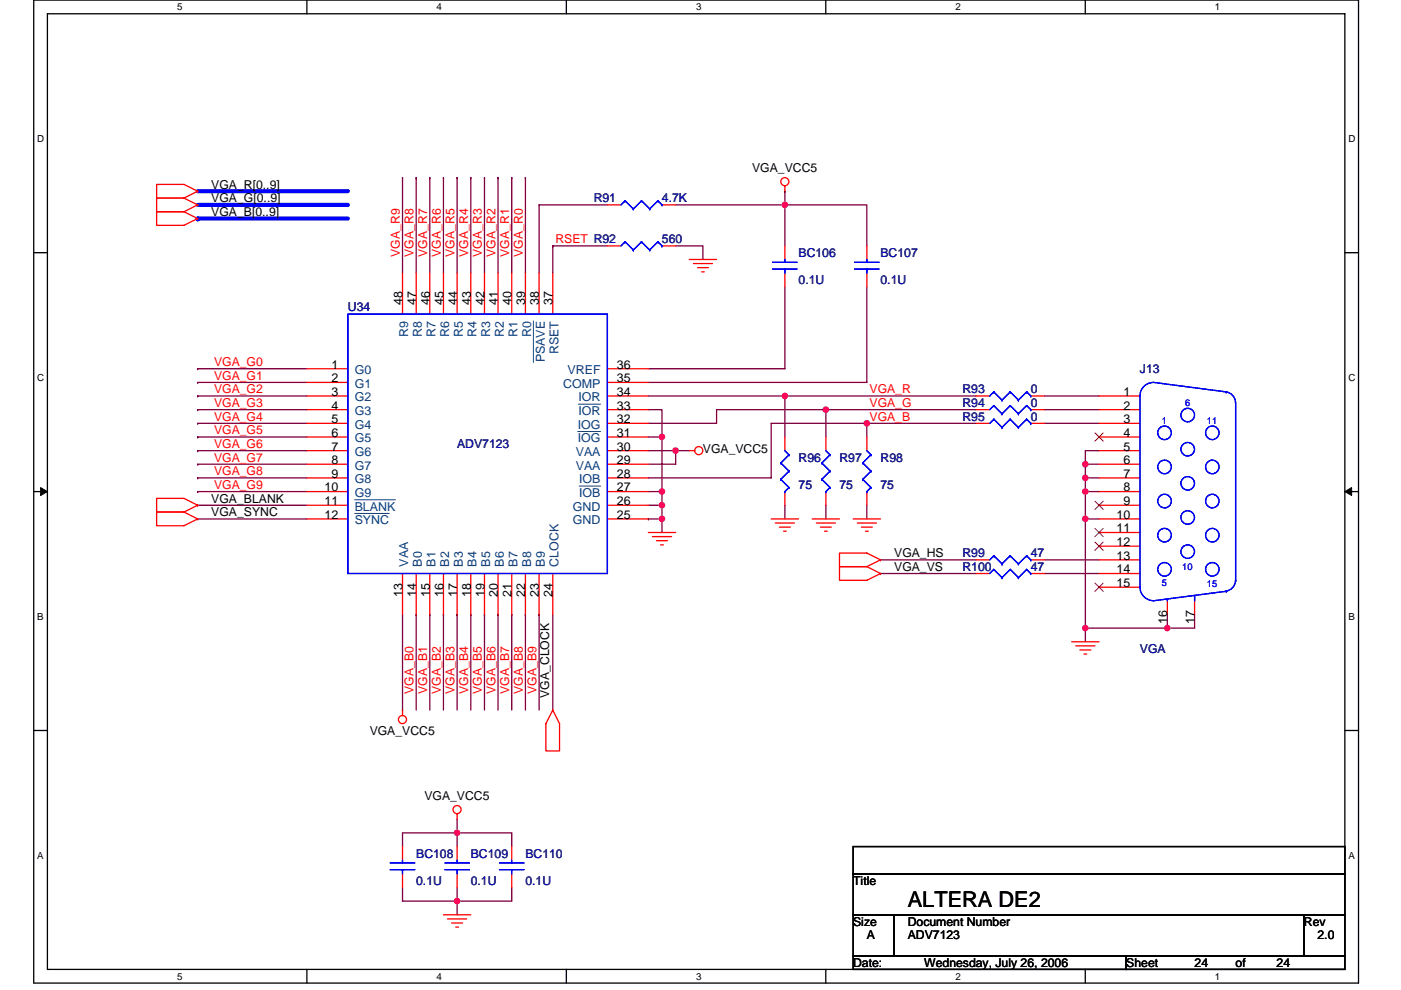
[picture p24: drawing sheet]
<svg xmlns="http://www.w3.org/2000/svg" width="297mm" height="210mm" viewBox="0 0 297 210" stroke-linecap="round" stroke-linejoin="round" font-family="sans-serif">
<defs><g id="words">
<text font-size="4.6" x="192.5" y="192.4">ALTERA DE2</text>
<g font-size="2.6">
<text x="44.8" y="40">VGA_R[0..9]</text>
<text x="159.5" y="36.5">VGA_VCC5</text>
<text x="44.8" y="42.9">VGA_G[0..9]</text>
<text x="44.8" y="45.8">VGA_B[0..9]</text>
<text x="85.3" y="64.6" transform="rotate(-90 85.3 64.6)">48</text>
<text x="88.2" y="64.6" transform="rotate(-90 88.2 64.6)">47</text>
<text x="91.1" y="64.6" transform="rotate(-90 91.1 64.6)">46</text>
<text x="94" y="64.6" transform="rotate(-90 94 64.6)">45</text>
<text x="96.9" y="64.6" transform="rotate(-90 96.9 64.6)">44</text>
<text x="99.8" y="64.6" transform="rotate(-90 99.8 64.6)">43</text>
<text x="102.7" y="64.6" transform="rotate(-90 102.7 64.6)">42</text>
<text x="105.6" y="64.6" transform="rotate(-90 105.6 64.6)">41</text>
<text x="108.5" y="64.6" transform="rotate(-90 108.5 64.6)">40</text>
<text x="111.4" y="64.6" transform="rotate(-90 111.4 64.6)">39</text>
<text x="114.3" y="64.6" transform="rotate(-90 114.3 64.6)">38</text>
<text x="117.2" y="64.6" transform="rotate(-90 117.2 64.6)">37</text>
<text x="70.3" y="81.1">2</text>
<text x="70.3" y="84">3</text>
<text x="70.3" y="78.2">1</text>
<text x="130.8" y="81.1">35</text>
<text x="130.8" y="78.2">36</text>
<text x="130.8" y="84">34</text>
<text x="238.2" y="84">1</text>
<text x="70.3" y="86.9">4</text>
<text x="70.3" y="89.8">5</text>
<text x="130.8" y="89.8">32</text>
<text x="130.8" y="86.9">33</text>
<text x="238.2" y="89.8">3</text>
<text x="238.2" y="86.9">2</text>
<text x="70.3" y="95.6">7</text>
<text x="70.3" y="92.7">6</text>
<text x="130.8" y="92.7">31</text>
<text x="130.8" y="95.6">30</text>
<text x="238.2" y="95.6">5</text>
<text x="238.2" y="92.7">4</text>
<text x="70.3" y="98.4">8</text>
<text x="70.3" y="101.3">9</text>
<text x="130.8" y="101.3">28</text>
<text x="130.8" y="98.4">29</text>
<text x="149" y="96.2">VGA_VCC5</text>
<text x="238.2" y="101.3">7</text>
<text x="238.2" y="98.4">6</text>
<text x="44.8" y="106.6">VGA_BLANK</text>
<text x="68.8" y="107.1">11</text>
<text x="68.8" y="104.2">10</text>
<text x="130.8" y="104.2">27</text>
<text x="130.8" y="107.1">26</text>
<text x="238.2" y="107.1">9</text>
<text x="238.2" y="104.2">8</text>
<text x="44.8" y="109.5">VGA_SYNC</text>
<text x="68.8" y="110">12</text>
<text x="130.8" y="110">25</text>
<text x="236.7" y="110">10</text>
<text x="236.7" y="112.9">11</text>
<text x="189.6" y="118.2">VGA_HS</text>
<text x="236.7" y="115.8">12</text>
<text x="236.7" y="118.7">13</text>
<text x="189.6" y="121.1">VGA_VS</text>
<text x="236.7" y="121.6">14</text>
<text x="236.7" y="124.5">15</text>
<text x="85.3" y="126.6" transform="rotate(-90 85.3 126.6)">13</text>
<text x="88.2" y="126.6" transform="rotate(-90 88.2 126.6)">14</text>
<text x="91.1" y="126.6" transform="rotate(-90 91.1 126.6)">15</text>
<text x="94" y="126.6" transform="rotate(-90 94 126.6)">16</text>
<text x="96.9" y="126.6" transform="rotate(-90 96.9 126.6)">17</text>
<text x="99.8" y="126.6" transform="rotate(-90 99.8 126.6)">18</text>
<text x="102.7" y="126.6" transform="rotate(-90 102.7 126.6)">19</text>
<text x="105.6" y="126.6" transform="rotate(-90 105.6 126.6)">20</text>
<text x="108.5" y="126.6" transform="rotate(-90 108.5 126.6)">21</text>
<text x="111.4" y="126.6" transform="rotate(-90 111.4 126.6)">22</text>
<text x="114.3" y="126.6" transform="rotate(-90 114.3 126.6)">23</text>
<text x="117.2" y="126.6" transform="rotate(-90 117.2 126.6)">24</text>
<text x="247.5" y="132.4" transform="rotate(-90 247.5 132.4)">16</text>
<text x="253.3" y="132.4" transform="rotate(-90 253.3 132.4)">17</text>
<text x="116.4" y="148" transform="rotate(-90 116.4 148)">VGA_CLOCK</text>
<text x="78.4" y="155.8">VGA_VCC5</text>
<text x="90" y="169.7">VGA_VCC5</text>
<text x="180.9" y="187.7">Title</text>
<text x="180.9" y="196.4">Size</text>
<text x="192.5" y="196.4">Document Number</text>
<text x="276.5" y="196.4">Rev</text>
<text x="183.8" y="199.3">A</text>
<text x="192.5" y="199.3">ADV7123</text>
<text x="279.3" y="199.3">2.0</text>
<text x="180.9" y="205">Date:</text>
<text x="196" y="205">Wednesday, July 26, 2006</text>
<text x="238.8" y="205">Sheet</text>
<text x="253.3" y="205">24</text>
<text x="262" y="205">of</text>
<text x="270.7" y="205">24</text>
</g>
<g font-size="2.6" fill="#000080">
<text x="125.9" y="42.9">R91</text>
<text x="140.4" y="42.9">4.7K</text>
<text x="140.4" y="51.6">560</text>
<text x="169.3" y="54.5">BC106</text>
<text x="186.7" y="54.5">BC107</text>
<text x="169.3" y="60.3">0.1U</text>
<text x="186.7" y="60.3">0.1U</text>
<text x="73.8" y="66.1">U34</text>
<text x="204.1" y="83.4">R93</text>
<text x="218.5" y="83.4">0</text>
<text x="241.7" y="79.1">J13</text>
<text x="204.1" y="86.3">R94</text>
<text x="204.1" y="89.2">R95</text>
<text x="218.5" y="86.3">0</text>
<text x="218.5" y="89.2">0</text>
<text x="96.9" y="95">ADV7123</text>
<text x="169.3" y="97.9">R96</text>
<text x="178" y="97.9">R97</text>
<text x="186.7" y="97.9">R98</text>
<text x="169.3" y="103.7">75</text>
<text x="178" y="103.7">75</text>
<text x="186.7" y="103.7">75</text>
<text x="204.1" y="118.2">R99</text>
<text x="218.5" y="118.2">47</text>
<text x="204.1" y="121.1">R100</text>
<text x="218.5" y="121.1">47</text>
<text x="241.7" y="138.5">VGA</text>
<text x="88.2" y="181.9">BC108</text>
<text x="99.8" y="181.9">BC109</text>
<text x="111.4" y="181.9">BC110</text>
<text x="88.2" y="187.7">0.1U</text>
<text x="99.8" y="187.7">0.1U</text>
<text x="111.4" y="187.7">0.1U</text>
</g>
<g font-size="2.6" fill="#f00">
<text x="117.8" y="51.6">RSET R92</text>
<text x="84.8" y="54.5" transform="rotate(-90 84.8 54.5)">VGA_R9</text>
<text x="87.7" y="54.5" transform="rotate(-90 87.7 54.5)">VGA_R8</text>
<text x="90.5" y="54.5" transform="rotate(-90 90.5 54.5)">VGA_R7</text>
<text x="93.4" y="54.5" transform="rotate(-90 93.4 54.5)">VGA_R6</text>
<text x="96.3" y="54.5" transform="rotate(-90 96.3 54.5)">VGA_R5</text>
<text x="99.2" y="54.5" transform="rotate(-90 99.2 54.5)">VGA_R4</text>
<text x="102.1" y="54.5" transform="rotate(-90 102.1 54.5)">VGA_R3</text>
<text x="105" y="54.5" transform="rotate(-90 105 54.5)">VGA_R2</text>
<text x="107.9" y="54.5" transform="rotate(-90 107.9 54.5)">VGA_R1</text>
<text x="110.8" y="54.5" transform="rotate(-90 110.8 54.5)">VGA_R0</text>
<text x="45.4" y="77.6">VGA_G0</text>
<text x="45.4" y="83.4">VGA_G2</text>
<text x="45.4" y="80.5">VGA_G1</text>
<text x="184.4" y="83.4">VGA_R</text>
<text x="45.4" y="89.2">VGA_G4</text>
<text x="45.4" y="86.3">VGA_G3</text>
<text x="184.4" y="89.2">VGA_B</text>
<text x="184.4" y="86.3">VGA_G</text>
<text x="45.4" y="95">VGA_G6</text>
<text x="45.4" y="92.1">VGA_G5</text>
<text x="45.4" y="100.8">VGA_G8</text>
<text x="45.4" y="97.9">VGA_G7</text>
<text x="45.4" y="103.7">VGA_G9</text>
<text x="87.7" y="147.1" transform="rotate(-90 87.7 147.1)">VGA_B0</text>
<text x="90.5" y="147.1" transform="rotate(-90 90.5 147.1)">VGA_B1</text>
<text x="93.4" y="147.1" transform="rotate(-90 93.4 147.1)">VGA_B2</text>
<text x="96.3" y="147.1" transform="rotate(-90 96.3 147.1)">VGA_B3</text>
<text x="99.2" y="147.1" transform="rotate(-90 99.2 147.1)">VGA_B4</text>
<text x="102.1" y="147.1" transform="rotate(-90 102.1 147.1)">VGA_B5</text>
<text x="105" y="147.1" transform="rotate(-90 105 147.1)">VGA_B6</text>
<text x="107.9" y="147.1" transform="rotate(-90 107.9 147.1)">VGA_B7</text>
<text x="110.8" y="147.1" transform="rotate(-90 110.8 147.1)">VGA_B8</text>
<text x="113.7" y="147.1" transform="rotate(-90 113.7 147.1)">VGA_B9</text>
</g>
<g font-size="2.6" fill="#004080">
<text x="86.5" y="71.4" transform="rotate(-90 86.5 71.4)">R9</text>
<text x="89.4" y="71.4" transform="rotate(-90 89.4 71.4)">R8</text>
<text x="92.3" y="71.4" transform="rotate(-90 92.3 71.4)">R7</text>
<text x="95.2" y="71.4" transform="rotate(-90 95.2 71.4)">R6</text>
<text x="98.1" y="71.4" transform="rotate(-90 98.1 71.4)">R5</text>
<text x="101" y="71.4" transform="rotate(-90 101 71.4)">R4</text>
<text x="103.9" y="71.4" transform="rotate(-90 103.9 71.4)">R3</text>
<text x="106.8" y="71.4" transform="rotate(-90 106.8 71.4)">R2</text>
<text x="109.7" y="71.4" transform="rotate(-90 109.7 71.4)">R1</text>
<text x="112.6" y="71.4" transform="rotate(-90 112.6 71.4)">R0</text>
<text x="115.5" y="76.9" transform="rotate(-90 115.5 76.9)">PSAVE</text>
<text x="118.4" y="75.1" transform="rotate(-90 118.4 75.1)">RSET</text>
<text x="75.2" y="82.3">G1</text>
<text x="75.2" y="79.4">G0</text>
<text x="119.4" y="82.3">COMP</text>
<text x="120.3" y="79.4">VREF</text>
<text x="75.2" y="85.2">G2</text>
<text x="75.2" y="88.1">G3</text>
<text x="122.6" y="88.1">IOR</text>
<text x="122.6" y="85.2">IOR</text>
<text x="75.2" y="91">G4</text>
<text x="75.2" y="93.9">G5</text>
<text x="122.5" y="93.9">IOG</text>
<text x="122.5" y="91">IOG</text>
<text x="75.2" y="96.8">G6</text>
<text x="75.2" y="99.6">G7</text>
<text x="122.1" y="99.6">VAA</text>
<text x="122.1" y="96.8">VAA</text>
<text x="75.2" y="105.4">G9</text>
<text x="75.2" y="102.5">G8</text>
<text x="122.8" y="105.4">IOB</text>
<text x="122.8" y="102.5">IOB</text>
<text x="75.2" y="111.2">SYNC</text>
<text x="75.2" y="108.3">BLANK</text>
<text x="121.5" y="111.2">GND</text>
<text x="121.5" y="108.3">GND</text>
<text x="86.5" y="120.2" transform="rotate(-90 86.5 120.2)">VAA</text>
<text x="89.4" y="120.2" transform="rotate(-90 89.4 120.2)">B0</text>
<text x="92.3" y="120.2" transform="rotate(-90 92.3 120.2)">B1</text>
<text x="95.2" y="120.2" transform="rotate(-90 95.2 120.2)">B2</text>
<text x="98.1" y="120.2" transform="rotate(-90 98.1 120.2)">B3</text>
<text x="101" y="120.2" transform="rotate(-90 101 120.2)">B4</text>
<text x="103.9" y="120.2" transform="rotate(-90 103.9 120.2)">B5</text>
<text x="106.8" y="120.2" transform="rotate(-90 106.8 120.2)">B6</text>
<text x="109.7" y="120.2" transform="rotate(-90 109.7 120.2)">B7</text>
<text x="112.6" y="120.2" transform="rotate(-90 112.6 120.2)">B8</text>
<text x="115.5" y="120.2" transform="rotate(-90 115.5 120.2)">B9</text>
<text x="118.4" y="120.2" transform="rotate(-90 118.4 120.2)">CLOCK</text>
</g>
<g font-size="2.1">
<text x="37.5" y="2.2">5</text>
<text x="92.6" y="2.2">4</text>
<text x="147.6" y="2.2">3</text>
<text x="202.6" y="2.2">2</text>
<text x="257.6" y="2.2">1</text>
<text x="7.9" y="30.1">D</text>
<text x="285.9" y="30.1">D</text>
<text x="7.9" y="80.8">C</text>
<text x="285.9" y="80.8">C</text>
<text x="7.9" y="131.4">B</text>
<text x="285.9" y="131.4">B</text>
<text x="7.9" y="182.1">A</text>
<text x="285.9" y="182.1">A</text>
<text x="37.5" y="207.8">5</text>
<text x="92.6" y="207.8">4</text>
<text x="147.6" y="207.8">3</text>
<text x="202.6" y="207.8">2</text>
<text x="257.6" y="207.8">1</text>
</g>
<g font-size="2" fill="#00f">
<text x="246.3" y="89.9">1</text>
<text x="251.2" y="86.1">6</text>
<text x="255.9" y="89.9">11</text>
<text x="246.3" y="124.3">5</text>
<text x="250.7" y="120.8">10</text>
<text x="255.9" y="124.6">15</text>
</g>
</g></defs>
<path d="M7.2 0h280.8v208.5h-280.8zM10.1 2.9h275v202.7h-275z" fill="none" stroke="#000" stroke-width=".28"/>
<g fill="#fff">
<path d="M37.5 .3h1.2v2.3h-1.2z"/>
<path d="M37.5 205.9h1.2v2.3h-1.2z"/>
</g>
<path d="M65.1 0v2.9M65.1 205.6v2.9" fill="none" stroke="#000" stroke-width=".28"/>
<g fill="#fff">
<path d="M92.6 .3h1.1v2.3h-1.1z"/>
<path d="M92.6 205.9h1.1v2.3h-1.1z"/>
</g>
<path d="M120.1 0v2.9M120.1 205.6v2.9" fill="none" stroke="#000" stroke-width=".28"/>
<g fill="#fff">
<path d="M147.6 .3h1.1v2.3h-1.1z"/>
<path d="M147.6 205.9h1.1v2.3h-1.1z"/>
</g>
<path d="M175.1 0v2.9M175.1 205.6v2.9" fill="none" stroke="#000" stroke-width=".28"/>
<g fill="#fff">
<path d="M202.6 .3h1.1v2.3h-1.1z"/>
<path d="M202.6 205.9h1.1v2.3h-1.1z"/>
</g>
<path d="M230.1 0v2.9M230.1 205.6v2.9" fill="none" stroke="#000" stroke-width=".28"/>
<g fill="#fff">
<path d="M257.6 .3h1.2v2.3h-1.2z"/>
<path d="M257.6 205.9h1.2v2.3h-1.2z"/>
<path d="M7.9 28.3h1.5v2.3h-1.5z"/>
<path d="M285.9 28.3h1.5v2.3h-1.5z"/>
<path d="M7.9 78.9h1.5v2.3h-1.5z"/>
<path d="M285.9 78.9h1.5v2.3h-1.5z"/>
</g>
<path d="M7.2 53.6h2.9M285.1 53.6h2.9" fill="none" stroke="#000" stroke-width=".28"/>
<g fill="#fff">
<path d="M7.9 129.6h1.4v2.3h-1.4z"/>
<path d="M285.9 129.6h1.3v2.3h-1.3z"/>
</g>
<path d="M7.2 104.3h2.9M285.1 104.3h2.9" fill="none" stroke="#000" stroke-width=".28"/>
<path d="M8.6 103.4l1.5 .9-1.5 .8zM285.1 104.3l1.5-.9v1.7z" fill="#000" stroke="#000" stroke-width=".21"/>
<g fill="#fff">
<path d="M7.9 180.3h1.4v2.3h-1.4z"/>
<path d="M285.9 180.3h1.4v2.3h-1.4z"/>
</g>
<path d="M7.2 154.9h2.9M285.1 154.9h2.9M180.9 179.6h104.2v5.7h-104.2zM180.9 185.3h104.2v8.7h-104.2zM180.9 194h8.7v8.7h-8.7zM189.6 194h86.9v8.7h-86.9zM276.5 194h8.6v8.7h-8.6zM180.9 202.7h57.9v2.9h-57.9zM238.8 202.7h46.3v2.9h-46.3z" fill="none" stroke="#000" stroke-width=".28"/>
<g fill="none" stroke="#800040" stroke-width=".28">
<path d="M85.3 37.7h.1M85.3 37.7v20.2M88.2 37.7h.1M88.2 37.7v20.2M91.1 37.7h.1M91.1 37.7v20.2M94 37.7h.1M94 37.7v20.2M96.9 37.7h.1M96.9 37.7v20.2M99.8 37.7h.1M99.8 37.7v20.2"/>
<path d="M102.7 37.7h.1M102.7 37.7v20.2M105.6 37.7h.1M105.6 37.7v20.2M108.5 37.7h.1M108.5 37.7v20.2M111.4 37.7h.1M111.4 37.7v20.2M117.2 52.2h11.6M117.2 52.2h.1M117.2 52.2v5.7M128.8 43.5h-14.5v14.4"/>
<path d="M143.3 52.2h5.7v2.8M143.3 43.5h23.1v8.7M166.4 40.6h.1M166.4 40.6v2.9h17.4v8.7M41.9 78.2h.1M41.9 78.2h23.2M166.4 60.8v17.4h-28.9M183.8 60.8v20.3h-46.3M41.9 98.5h.1M41.9 95.6h.1M41.9 92.7h.1M41.9 89.8h.1"/>
<path d="M41.9 86.9h.1M41.9 84h.1M41.9 81.1h.1M41.9 98.5h23.2M41.9 89.8h23.2M41.9 95.6h23.2M41.9 92.7h23.2M41.9 86.9h23.2M41.9 84h23.2M41.9 81.1h23.2M137.5 92.7h2.9M137.5 86.9h2.9v5.8"/>
<path d="M137.5 84h28.9M137.5 95.6h5.8M140.4 92.7h.1M140.4 92.7v17.4M143.3 95.6v2.9h-5.8M143.3 95.6h.1M143.3 95.6h2.9M166.4 84h.1M166.4 84v8.7M166.4 84h40.5M175.1 86.9h.1M175.1 86.9h-23.2v2.9h-14.4"/>
<path d="M175.1 86.9v5.8M175.1 86.9h31.8M183.8 89.8h-20.3v11.6h-26M183.8 89.8h.1M183.8 89.8v2.9M183.8 89.8h23.1M221.4 84h11.6M221.4 86.9h11.6M221.4 89.8h11.6M230.1 98.5h.1M230.1 98.5v2.9M230.1 98.5h2.9"/>
<path d="M233 95.6h-2.9v2.9M41.9 104.3h.1M41.9 101.4h.1M41.9 107.2h23.2M41.9 110.1h23.2M41.9 104.3h23.2M41.9 101.4h23.2M137.5 107.2h2.9M137.5 110.1h.1M137.5 104.3h2.9M137.5 110.1h2.9M140.4 110.1v2.8"/>
<path d="M140.4 104.3h.1M140.4 107.2h.1M166.4 107.2v2.9M175.1 107.2v2.9M183.8 107.2v2.9M186.7 118.7h20.2M221.4 118.7h11.6M230.1 104.3v5.8M230.1 110.1h.1M230.1 104.3h.1M230.1 101.4h.1M230.1 101.4v2.9"/>
<path d="M230.1 110.1v23.1M230.1 110.1h2.9M230.1 104.3h2.9M230.1 101.4h2.9M85.3 130.3v20.3M88.2 130.3h.1M88.2 130.3v20.3M91.1 130.3h.1M91.1 130.3v20.3M94 130.3h.1M94 130.3v20.3M96.9 130.3h.1"/>
<path d="M96.9 130.3v20.3M99.8 130.3h.1M99.8 130.3v20.3M102.7 130.3h.1M102.7 130.3v20.3M105.6 130.3h.1M105.6 130.3v20.3M108.5 130.3h.1M108.5 130.3v20.3M111.4 130.3h.1M111.4 130.3v20.3M114.3 130.3h.1"/>
<path d="M114.3 130.3v20.3M117.2 130.3v20.3M186.7 121.6h20.2M221.4 121.6h11.6M230.1 133.2v2.9M230.1 133.2h.1M247.5 133.2h.1M247.5 130.3v2.9M253.3 130.3v2.9h-23.2M85.3 150.6h.1M96.9 176.7v2.9M96.9 176.7h11.6v2.9"/>
<path d="M96.9 176.7h-11.6v2.9M96.9 173.8v2.9M96.9 176.7h.1M85.3 188.2v2.9h11.6M96.9 191.1v2.9M96.9 191.1h.1M96.9 188.2v2.9M108.5 188.2v2.9h-11.6"/>
</g>
<g fill="#f0f" stroke="#f0f" stroke-width=".28">
<circle cx="247.5" cy="133.2" r=".57"/>
<circle cx="230.1" cy="98.5" r=".57"/>
<circle cx="183.8" cy="89.8" r=".57"/>
<circle cx="230.1" cy="110" r=".57"/>
<circle cx="230.1" cy="104.3" r=".57"/>
<circle cx="230.1" cy="101.4" r=".57"/>
<circle cx="140.3" cy="92.7" r=".57"/>
<circle cx="140.3" cy="104.3" r=".57"/>
<circle cx="140.3" cy="110" r=".57"/>
<circle cx="166.4" cy="43.5" r=".57"/>
<circle cx="175.1" cy="86.9" r=".57"/>
<circle cx="166.4" cy="84" r=".57"/>
<circle cx="96.9" cy="176.6" r=".57"/>
<circle cx="230.1" cy="133.2" r=".57"/>
<circle cx="96.9" cy="191.1" r=".57"/>
<circle cx="143.2" cy="95.6" r=".57"/>
<circle cx="140.3" cy="107.1" r=".57"/>
</g>
<path d="M41.9 40.6h31.9M41.9 43.5h31.9M41.9 46.4h.1M41.9 46.4h31.9" fill="none" stroke="#00f" stroke-width=".87"/>
<g fill="none" stroke="#f00" stroke-width=".28">
<path d="M166.4 39.4v1.2M39 42h-5.8v2.9h5.8M39 44.9h-5.8v2.9h5.8l2.9-1.4M39 42l2.9 1.5M39 44.9l2.9 1.5M41.9 40.6l-2.9-1.5h-5.8v2.9h5.8M41.9 40.6h.1M41.9 43.5h.1M41.9 46.4h.1M41.9 40.6l-2.9 1.4M41.9 43.5l-2.9 1.4M85.3 57.9v8.7"/>
<path d="M88.2 57.9v8.7M91.1 57.9v8.7M94 57.9v8.7M96.9 57.9v8.7M99.8 57.9v8.7M102.7 57.9v8.7M105.6 57.9v8.7M108.5 57.9v8.7M111.4 57.9v8.7M114.3 57.9v8.7M117.2 57.9v8.7M128.8 52.2h2.9"/>
<path d="M128.8 43.5h2.9M140.4 52.2h2.9M140.4 43.5h2.9M146.2 55h5.7M147 55.9h4.1M147.9 56.8h2.3M148.8 57.7h.5M166.4 52.2v2.8M166.4 57.9v2.9M183.8 52.2v2.8M183.8 57.9v2.9M65.1 78.2h8.7"/>
<path d="M128.8 78.2h8.7M65.1 86.9h8.7M65.1 89.8h8.7M65.1 95.6h8.7M65.1 92.7h8.7M65.1 98.5h8.7M65.1 84h8.7M65.1 81.1h8.7M128.8 86.9h8.7M128.8 89.8h8.7M128.8 95.6h8.7M128.8 92.7h8.7"/>
<path d="M128.8 98.5h8.7M128.8 84h8.7M128.8 81.1h8.7M146.2 95.6h1.1M166.4 92.7v2.9M175.1 92.7v2.9M183.8 92.7v2.9M206.9 86.9h2.9M206.9 89.8h2.9M206.9 84h2.9M218.5 86.9h2.9M218.5 89.8h2.9"/>
<path d="M218.5 84h2.9M233 86.9h8.7M233 89.8h8.7M233 95.6h8.7M233 92.7h8.7M233 98.5h8.7M233 84h8.7M39 108.6h-5.8v2.9h5.8l2.9-1.4M39 108.6l2.9 1.5M41.9 107.2l-2.9-1.5h-5.8v2.9h5.8M41.9 107.2h.1M41.9 110.1h.1"/>
<path d="M41.9 107.2l-2.9 1.4M65.1 107.2h8.7M65.1 104.3h8.7M65.1 101.4h8.7M65.1 110.1h8.7M128.8 107.2h8.7M128.8 104.3h8.7M128.8 101.4h8.7M128.8 110.1h8.7M137.5 112.9h5.8M138.3 113.8h4.1M139.2 114.7h2.3"/>
<path d="M140.1 115.6h.5M163.5 110.1h5.8M164.4 110.9h4M165.2 111.8h2.4M166.1 112.7h.6M166.4 104.3v2.9M172.2 110.1h5.8M173.1 110.9h4M173.9 111.8h2.4M174.8 112.7h.6M175.1 104.3v2.9M180.9 110.1h5.8"/>
<path d="M181.8 110.9h4M182.6 111.8h2.4M183.5 112.7h.6M183.8 104.3v2.9M186.7 118.7l-2.9-1.4h-5.8v2.9h5.8M186.7 118.7h.1M186.7 118.7l-2.9 1.5M206.9 118.7h2.9M218.5 118.7h2.9M233 107.2h8.7M233 104.3h8.7M233 101.4h8.7"/>
<path d="M233 110.1h8.7M233 112.9h8.7M233 115.8h8.7M233 118.7h8.7M85.3 121.6v8.7M88.2 121.6v8.7M91.1 121.6v8.7M94 121.6v8.7M96.9 121.6v8.7M99.8 121.6v8.7M102.7 121.6v8.7M105.6 121.6v8.7"/>
<path d="M108.5 121.6v8.7M111.4 121.6v8.7M114.3 121.6v8.7M117.2 121.6v8.7M183.8 120.2h-5.8v2.9h5.8l2.9-1.5M183.8 120.2l2.9 1.4M186.7 121.6h.1M206.9 121.6h2.9M218.5 121.6h2.9M227.2 136.1h5.8M228.1 137h4.1M229 137.9h2.3"/>
<path d="M229.8 138.7h.6M233 121.6h8.7M233 124.5h8.7M247.5 127.4v2.9M253.3 127.4v2.9M85.3 150.6v1.2M117.2 150.6l1.4 2.9v5.8h-2.9v-5.8zM117.2 150.6h.1M85.3 179.6v2.9M96.9 172.6v1.2M96.9 179.6v2.9M108.5 179.6v2.9"/>
<path d="M85.3 185.3v2.9M94 194h5.8M94.9 194.9h4.1M95.8 195.8h2.3M96.6 196.6h.6M96.9 185.3v2.9M108.5 185.3v2.9"/>
<circle cx="166.4" cy="38.5" r=".86"/>
<circle cx="148.2" cy="95.6" r=".86"/>
<circle cx="85.3" cy="152.6" r=".86"/>
<circle cx="96.9" cy="171.7" r=".86"/>
</g>
<g fill="none" stroke="#00f" stroke-width=".28">
<path d="M132.5 51.3h.1M132.5 42.6h.1M132.5 51.3l-.8 .9M132.5 51.3l1.8 1.7M132.5 42.6l-.8 .9M132.5 42.6l1.8 1.7M134.3 53h.1M134.3 44.3h.1M136 51.3h.1M136 42.6h.1M136 51.3l-1.7 1.7M136 51.3l1.7 1.7"/>
<path d="M136 42.6l-1.7 1.7M136 42.6l1.7 1.7M137.7 53h.1M137.7 44.3h.1M139.5 51.3h.1M139.5 42.6h.1M139.5 51.3l-1.8 1.7M139.5 51.3l.9 .9M139.5 42.6l-1.8 1.7M139.5 42.6l.9 .9M140.4 52.2h.1M140.4 43.5h.1"/>
<path d="M163.8 57.1h5.2M163.8 55.6h5.2M166.4 55v.6M166.4 57.1h.1M166.4 57.1v.8M181.2 57.1h5.2M181.2 55.6h5.2M183.8 55v.6M183.8 57.1h.1M183.8 57.1v.8M73.8 66.6h55v55h-55zM165.5 98.2h.1"/>
<path d="M165.5 98.2l1.8 1.7M166.4 95.6l.9 .9M167.3 96.5h.1M167.3 99.9h.1M167.3 96.5l-1.8 1.7M167.3 99.9l-1.8 1.8M174.2 98.2h.1M174.2 98.2l1.8 1.7M175.1 95.6l.9 .9M176 96.5h.1M176 99.9h.1M176 96.5l-1.8 1.7"/>
<path d="M176 99.9l-1.8 1.8M182.9 98.2h.1M182.9 98.2l1.8 1.7M183.8 95.6l.9 .9M184.7 96.5h.1M184.7 99.9h.1M184.7 96.5l-1.8 1.7M184.7 99.9l-1.8 1.8M210.7 86h.1M210.7 88.9h.1M210.7 83.1h.1M210.7 86l-.9 .9"/>
<path d="M210.7 86l1.7 1.8M210.7 88.9l-.9 .9M210.7 88.9l1.7 1.8M210.7 83.1l-.9 .9M210.7 83.1l1.7 1.8M212.4 87.8h.1M212.4 90.7h.1M212.4 84.9h.1M214.2 86h.1M214.2 88.9h.1M214.2 83.1h.1M214.2 86l-1.8 1.8"/>
<path d="M214.2 86l1.7 1.8M214.2 88.9l-1.8 1.8M214.2 88.9l1.7 1.8M214.2 83.1l-1.8 1.8M214.2 83.1l1.7 1.8M215.9 87.8h.1M215.9 90.7h.1M215.9 84.9h.1M217.7 86h.1M217.7 88.9h.1M217.7 83.1h.1M217.7 86l-1.8 1.8"/>
<path d="M217.7 86l.8 .9M217.7 88.9l-1.8 1.8M217.7 88.9l.8 .9M217.7 83.1l-1.8 1.8M217.7 83.1l.8 .9M218.5 86.9h.1M218.5 89.8h.1M218.5 84h.1M241.7 84v40.5M244.6 81.1a2.87 2.87 0 0 0-2.9 2.9M244.6 81.1l15.3 2M259.9 83.1a2.33 2.33 0 0 1 2.1 2.3"/>
<path d="M259.9 83.1h.1M262 85.4v37.7M165.5 101.7h.1M165.5 101.7l1.8 1.7M166.4 104.3h.1M167.3 103.4h.1M167.3 103.4l-.9 .9M174.2 101.7h.1M174.2 101.7l1.8 1.7M175.1 104.3h.1M176 103.4h.1M176 103.4l-.9 .9"/>
<path d="M182.9 101.7h.1M182.9 101.7l1.8 1.7M183.8 104.3h.1M184.7 103.4h.1M184.7 103.4l-.9 .9M210.7 117.9h.1M210.7 117.9l-.9 .8M210.7 117.9l1.7 1.7M212.4 119.6h.1M214.2 117.9h.1M214.2 117.9l-1.8 1.7M214.2 117.9l1.7 1.7"/>
<path d="M215.9 119.6h.1M217.7 117.9h.1M217.7 117.9l-1.8 1.7M217.7 117.9l.8 .8M218.5 118.7h.1M210.7 120.8h.1M210.7 120.8l-.9 .8M210.7 120.8l1.7 1.7M212.4 122.5h.1M214.2 120.8h.1M214.2 120.8l-1.8 1.7M214.2 120.8l1.7 1.7"/>
<path d="M215.9 122.5h.1M217.7 120.8h.1M217.7 120.8l-1.8 1.7M217.7 120.8l.8 .8M218.5 121.6h.1M241.7 124.5a2.88 2.88 0 0 0 2.9 2.9M247.5 127.1v.3M253.3 126.3v1.1M259.9 125.4h.1M259.9 125.4l-15.3 2M262 123.1a2.33 2.33 0 0 1-2.1 2.3M262 123.1h.1"/>
<path d="M82.7 184.5h5.2M82.7 183h5.2M85.3 182.5v.5M85.3 184.5h.1M85.3 184.5v.8M94.3 184.5h5.2M94.3 183h5.2M96.9 182.5v.5M96.9 184.5h.1M96.9 184.5v.8M105.9 184.5h5.2M105.9 183h5.2"/>
<path d="M108.5 182.5v.5M108.5 184.5h.1M108.5 184.5v.8"/>
<circle cx="246.9" cy="99" r="1.44"/>
<circle cx="246.9" cy="91.8" r="1.44"/>
<circle cx="251.8" cy="95.3" r="1.43"/>
<circle cx="251.8" cy="88" r="1.43"/>
<circle cx="257" cy="99" r="1.44"/>
<circle cx="257" cy="91.8" r="1.44"/>
<circle cx="246.9" cy="106.3" r="1.44"/>
<circle cx="246.9" cy="113.5" r="1.44"/>
<circle cx="251.8" cy="109.8" r="1.43"/>
<circle cx="251.8" cy="102.5" r="1.43"/>
<circle cx="251.8" cy="117" r="1.43"/>
<circle cx="257" cy="106.3" r="1.44"/>
<circle cx="257" cy="113.5" r="1.44"/>
<circle cx="246.9" cy="120.8" r="1.44"/>
<circle cx="257" cy="120.8" r="1.44"/>
</g>
<path d="M232.2 91.8l1.7 1.8M233.9 91.8l-1.8 1.8M232.2 106.3l1.7 1.8M232.2 112.1l1.7 1.7M232.2 115l1.7 1.7M233.9 106.3l-1.8 1.8M233.9 112.1l-1.8 1.7M233.9 115l-1.8 1.7M232.2 123.7l1.7 1.7M233.9 123.7l-1.8 1.7" fill="none" stroke="#804000" stroke-width=".21"/>
<path d="M113.1 68.1v8.8M122.5 91.5h4.8M122.6 85.7h4.7M75.2 108.9h7.3M75.2 106h8.6M122.8 103.1h4.5" fill="none" stroke="#004080" stroke-width=".21"/>
<use href="#words"/>
</svg>
